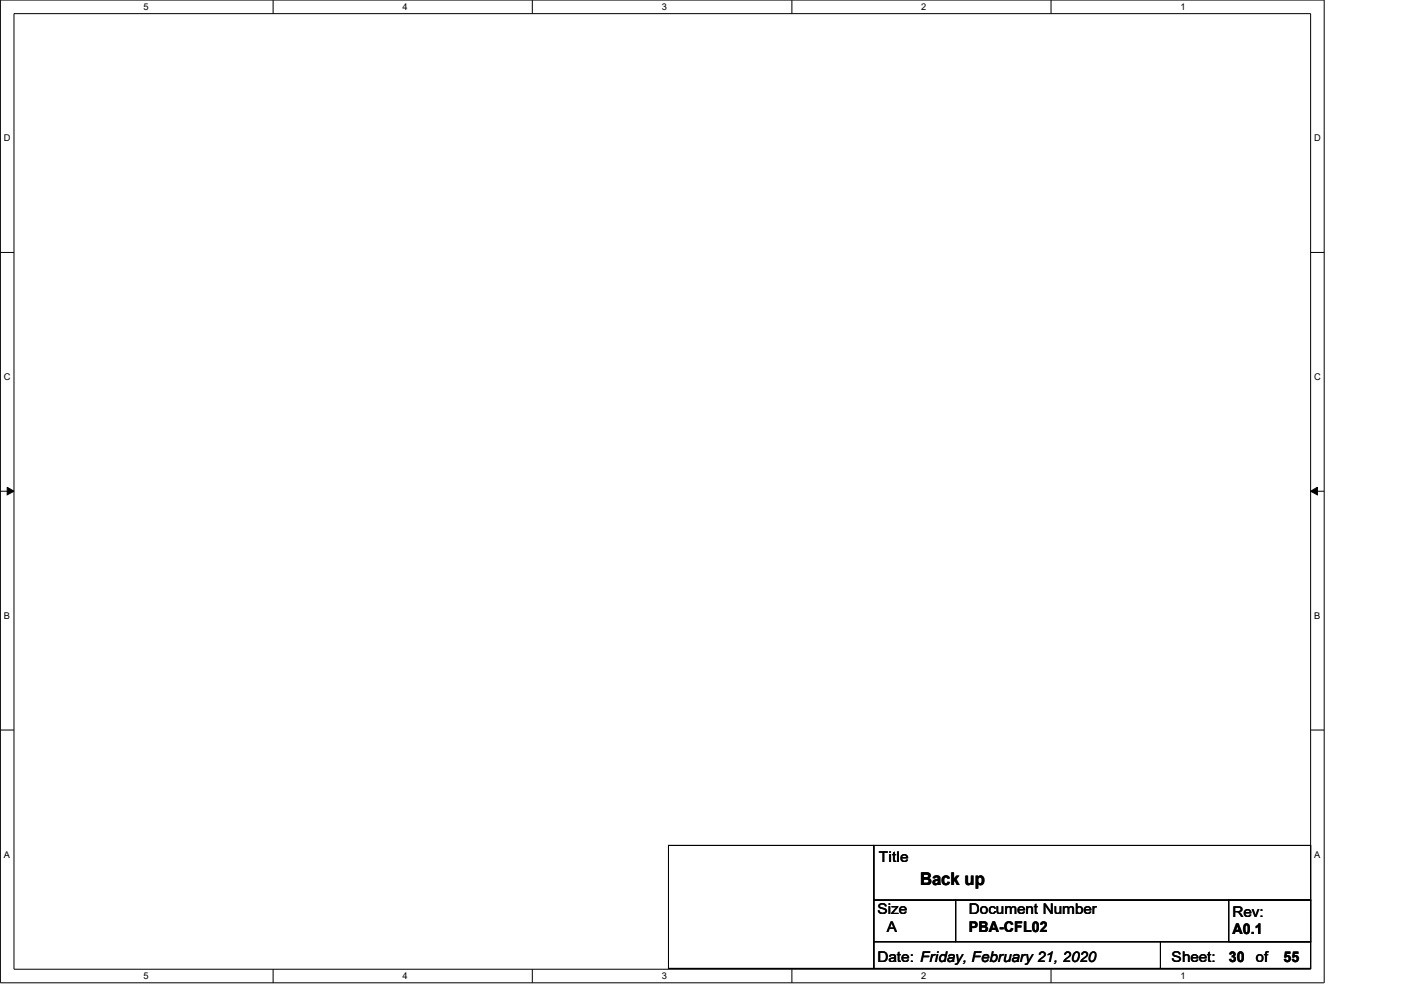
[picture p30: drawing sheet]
<svg xmlns="http://www.w3.org/2000/svg" width="297mm" height="210mm" viewBox="0 0 297 210" stroke-linecap="round" stroke-linejoin="round" font-family="sans-serif">
<defs><g id="words">
<text font-size="3.7" x="195.1" y="187.6">Back up</text>
<g font-size="3.1">
<text x="186.4" y="182.8">Title</text>
<text x="186" y="193.7">Size</text>
<text x="188" y="197.5">A</text>
<text x="205.4" y="193.7">Document Number</text>
<text x="205.4" y="197.6">PBA-CFL02</text>
<text x="261.3" y="194.4">Rev:</text>
<text x="261.3" y="198">A0.1</text>
<text x="186" y="204">Date: Friday, February 21, 2020</text>
<text x="248.4" y="204">Sheet:</text>
<text x="266.3" y="204">of</text>
<text x="260.5" y="204.1">30</text>
<text x="272.1" y="204.1">55</text>
</g>
<g font-size="2">
<text x="30.4" y="2.1">5</text>
<text x="85.3" y="2.1">4</text>
<text x="140.3" y="2.1">3</text>
<text x="195.3" y="2.1">2</text>
<text x="250.3" y="2.1">1</text>
<text x=".8" y="30">D</text>
<text x="278.6" y="30">D</text>
<text x=".8" y="80.6">C</text>
<text x="278.6" y="80.6">C</text>
<text x=".8" y="131.2">B</text>
<text x="278.6" y="131.2">B</text>
<text x=".8" y="181.9">A</text>
<text x="278.6" y="181.9">A</text>
<text x="30.4" y="207.6">5</text>
<text x="85.3" y="207.6">4</text>
<text x="140.3" y="207.6">3</text>
<text x="195.3" y="207.6">2</text>
<text x="250.3" y="207.6">1</text>
</g>
</g></defs>
<path d="M.1 0h280.7v208.4h-280.7zM3 2.9h274.9v202.6h-274.9z" fill="none" stroke="#000" stroke-width=".21"/>
<g fill="#fff">
<path d="M30.4 .4h1v2.1h-1z"/>
<path d="M30.4 205.8h1v2.2h-1z"/>
</g>
<path d="M57.9 0v2.9M57.9 205.5v2.9" fill="none" stroke="#000" stroke-width=".21"/>
<g fill="#fff">
<path d="M85.3 .4h1.1v2.1h-1.1z"/>
<path d="M85.3 205.8h1.1v2.2h-1.1z"/>
</g>
<path d="M112.9 0v2.9M112.9 205.5v2.9" fill="none" stroke="#000" stroke-width=".21"/>
<g fill="#fff">
<path d="M140.3 .4h1v2.1h-1z"/>
<path d="M140.3 205.8h1v2.2h-1z"/>
</g>
<path d="M167.9 0v2.9M167.9 205.5v2.9" fill="none" stroke="#000" stroke-width=".21"/>
<g fill="#fff">
<path d="M195.3 .4h1v2.1h-1z"/>
<path d="M195.3 205.8h1v2.2h-1z"/>
</g>
<path d="M222.8 0v2.9M222.8 205.5v2.9" fill="none" stroke="#000" stroke-width=".21"/>
<g fill="#fff">
<path d="M250.3 .4h1v2.1h-1z"/>
<path d="M250.3 205.8h1v2.2h-1z"/>
<path d="M.8 28.2h1.4v2.1h-1.4z"/>
<path d="M278.6 28.2h1.4v2.1h-1.4z"/>
<path d="M.8 78.8h1.4v2.2h-1.4z"/>
<path d="M278.6 78.8h1.4v2.2h-1.4z"/>
</g>
<path d="M.1 53.5h2.9M277.9 53.5h2.9" fill="none" stroke="#000" stroke-width=".21"/>
<g fill="#fff">
<path d="M.8 129.5h1.2v2.1h-1.2z"/>
<path d="M278.6 129.5h1.2v2.1h-1.2z"/>
</g>
<path d="M.1 104.2h2.9M277.9 104.2h2.9" fill="none" stroke="#000" stroke-width=".21"/>
<path d="M1.5 103.3l1.5 .9-1.5 .7zM277.9 104.2l1.4-.9v1.6z" fill="#000" stroke="#000" stroke-width=".21"/>
<g fill="#fff">
<path d="M.8 180.1h1.2v2.1h-1.2z"/>
<path d="M278.6 180.1h1.2v2.1h-1.2z"/>
</g>
<path d="M.1 154.8h2.9M277.9 154.8h2.9M141.7 179.3h43.6v26h-43.6zM185.3 179.3h92.6v11.6h-92.6zM185.3 190.9h17.3v8.8h-17.3zM185.3 199.7h60.7v5.6h-60.7zM202.6 190.9h75.3v8.8h-75.3zM246 199.7h31.9v5.6h-31.9zM260.5 190.9h17.4v8.8h-17.4z" fill="none" stroke="#000" stroke-width=".21"/>
<use href="#words"/>
</svg>
